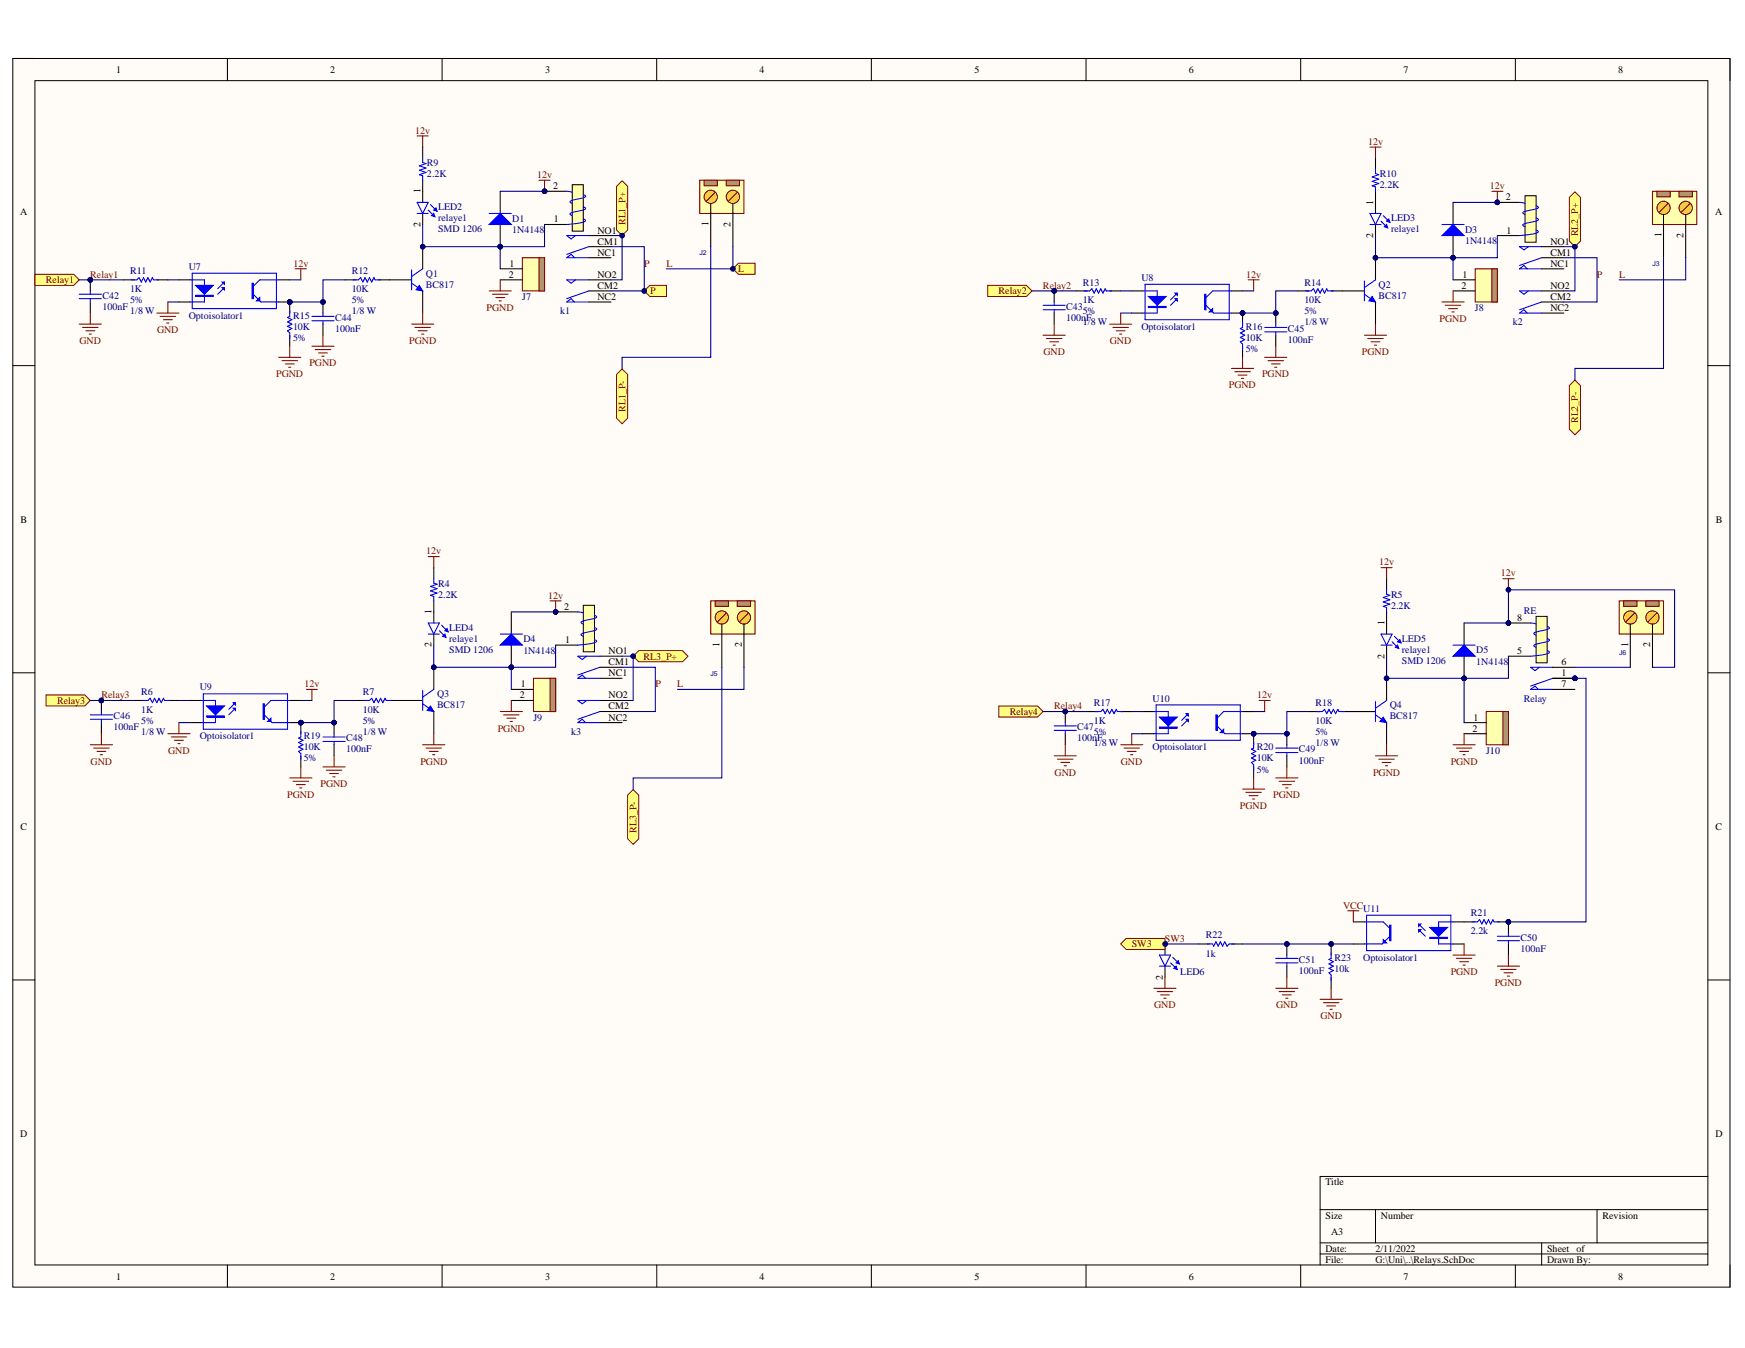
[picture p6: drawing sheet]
<svg xmlns="http://www.w3.org/2000/svg" width="279mm" height="216mm" viewBox="0 0 279 216" stroke-linecap="round" stroke-linejoin="round" font-family="sans-serif">
<defs><g id="words">
<g font-size="1.6">
<text x="18.6" y="11.7">1</text>
<text x="52.8" y="11.7">2</text>
<text x="87.3" y="11.7">3</text>
<text x="121.6" y="11.7">4</text>
<text x="156" y="11.7">5</text>
<text x="190.3" y="11.7">6</text>
<text x="224.7" y="11.7">7</text>
<text x="259.1" y="11.7">8</text>
<text x="3.2" y="34.5">A</text>
<text x="67.3" y="31" transform="rotate(-90 67.3 31)">1</text>
<text x="88.6" y="30.3">2</text>
<text x="88.7" y="35.6">1</text>
<text x="219.9" y="32.8" transform="rotate(-90 219.9 32.8)">1</text>
<text x="241.1" y="32.1">2</text>
<text x="274.6" y="34.5">A</text>
<text x="67.3" y="36.3" transform="rotate(-90 67.3 36.3)">2</text>
<text x="95.7" y="39.2">CM1</text>
<text x="95.7" y="41">NC1</text>
<text x="95.7" y="37.4">NO1</text>
<text x="113.4" y="36.2" transform="rotate(-90 113.4 36.2)">1</text>
<text x="117" y="36.3" transform="rotate(-90 117 36.3)">2</text>
<text x="219.9" y="38.1" transform="rotate(-90 219.9 38.1)">2</text>
<text x="241.2" y="37.4">1</text>
<text x="248.3" y="41">CM1</text>
<text x="248.3" y="39.2">NO1</text>
<text x="266" y="38" transform="rotate(-90 266 38)">1</text>
<text x="269.6" y="38.1" transform="rotate(-90 269.6 38.1)">2</text>
<text x="81.5" y="44.5">2</text>
<text x="81.6" y="42.7">1</text>
<text x="95.7" y="46.2">CM2</text>
<text x="95.7" y="44.5">NO2</text>
<text x="234" y="46.2">2</text>
<text x="234.2" y="44.5">1</text>
<text x="248.3" y="42.7">NC1</text>
<text x="248.3" y="46.2">NO2</text>
<text x="95.7" y="48">NC2</text>
<text x="248.3" y="48">CM2</text>
<text x="248.3" y="49.8">NC2</text>
<text x="3.3" y="83.7">B</text>
<text x="274.7" y="83.7">B</text>
<text x="69.1" y="98.4" transform="rotate(-90 69.1 98.4)">1</text>
<text x="90.3" y="97.7">2</text>
<text x="221.7" y="100.1" transform="rotate(-90 221.7 100.1)">1</text>
<text x="242.9" y="99.4">8</text>
<text x="69.1" y="103.7" transform="rotate(-90 69.1 103.7)">2</text>
<text x="90.5" y="103">1</text>
<text x="97.5" y="106.5">CM1</text>
<text x="97.5" y="104.8">NO1</text>
<text x="115.2" y="103.6" transform="rotate(-90 115.2 103.6)">1</text>
<text x="118.8" y="103.7" transform="rotate(-90 118.8 103.7)">2</text>
<text x="221.7" y="105.5" transform="rotate(-90 221.7 105.5)">2</text>
<text x="242.9" y="104.8">5</text>
<text x="250" y="106.5">6</text>
<text x="260.7" y="103.6" transform="rotate(-90 260.7 103.6)">1</text>
<text x="264.2" y="103.7" transform="rotate(-90 264.2 103.7)">2</text>
<text x="83.2" y="111.9">2</text>
<text x="83.4" y="110.1">1</text>
<text x="97.5" y="108.3">NC1</text>
<text x="97.5" y="113.6">CM2</text>
<text x="97.5" y="111.9">NO2</text>
<text x="250" y="110.1">7</text>
<text x="250" y="108.3">1</text>
<text x="97.5" y="115.4">NC2</text>
<text x="235.8" y="117.2">2</text>
<text x="235.9" y="115.4">1</text>
<text x="3.3" y="132.9">C</text>
<text x="274.7" y="132.9">C</text>
<text x="186.2" y="151.5" transform="rotate(-90 186.2 151.5)">1</text>
<text x="186.2" y="156.9" transform="rotate(-90 186.2 156.9)">2</text>
<text x="3.3" y="182.1">D</text>
<text x="274.7" y="182.1">D</text>
<text x="212.2" y="189.9">Title</text>
<text x="212.2" y="195.2">Size</text>
<text x="213.1" y="197.8">A3</text>
<text x="221.1" y="195.2">Number</text>
<text x="256.6" y="195.2">Revision</text>
<text x="212.2" y="200.5">Date:</text>
<text x="212.2" y="202.3">File:</text>
<text x="220.2" y="200.5">2/11/2022</text>
<text x="220.2" y="202.3">G:\Uni\..\Relays.SchDoc</text>
<text x="247.7" y="200.5">Sheet</text>
<text x="247.7" y="202.3">Drawn By:</text>
<text x="252.4" y="200.5">of</text>
<text x="18.6" y="204.9">1</text>
<text x="52.8" y="204.9">2</text>
<text x="87.3" y="204.9">3</text>
<text x="121.6" y="204.9">4</text>
<text x="156" y="204.9">5</text>
<text x="190.3" y="204.9">6</text>
<text x="224.7" y="204.9">7</text>
<text x="259.1" y="204.9">8</text>
</g>
<g font-size="1.6" fill="#800000">
<text x="66.5" y="21.4">12v</text>
<text x="219" y="23.2">12v</text>
<text x="86" y="28.5">12v</text>
<text x="238.5" y="30.3">12v</text>
<text x="100.2" y="36.1" transform="rotate(-90 100.2 36.1)">RL1_P+</text>
<text x="252.7" y="37.8" transform="rotate(-90 252.7 37.8)">RL2_P+</text>
<text x="7.4" y="45.3">Relay1</text>
<text x="14.5" y="44.5">Relay1</text>
<text x="47" y="42.7">12v</text>
<text x="103.2" y="42.7">P</text>
<text x="104.1" y="47.1">P</text>
<text x="106.7" y="42.7">L</text>
<text x="118.2" y="43.6">L</text>
<text x="159.9" y="47.1">Relay2</text>
<text x="167" y="46.2">Relay2</text>
<text x="199.5" y="44.5">12v</text>
<text x="255.7" y="44.5">P</text>
<text x="259.2" y="44.5">L</text>
<text x="25.2" y="53.3">GND</text>
<text x="77.9" y="49.8">PGND</text>
<text x="230.5" y="51.6">PGND</text>
<text x="12.7" y="55.1">GND</text>
<text x="49.5" y="58.7">PGND</text>
<text x="65.5" y="55.1">PGND</text>
<text x="167.1" y="56.9">GND</text>
<text x="177.7" y="55.1">GND</text>
<text x="218.1" y="56.9">PGND</text>
<text x="44.2" y="60.4">PGND</text>
<text x="100.2" y="66" transform="rotate(-90 100.2 66)">RL1_P-</text>
<text x="196.8" y="62.2">PGND</text>
<text x="202.1" y="60.4">PGND</text>
<text x="252.7" y="67.7" transform="rotate(-90 252.7 67.7)">RL2_P-</text>
<text x="68.2" y="88.8">12v</text>
<text x="87.8" y="95.9">12v</text>
<text x="220.8" y="90.6">12v</text>
<text x="240.3" y="92.3">12v</text>
<text x="103" y="105.6">RL3_P+</text>
<text x="9.1" y="112.7">Relay3</text>
<text x="16.2" y="111.9">Relay3</text>
<text x="48.7" y="110.1">12v</text>
<text x="104.9" y="110.1">P</text>
<text x="108.4" y="110.1">L</text>
<text x="168.8" y="113.6">Relay4</text>
<text x="201.3" y="111.9">12v</text>
<text x="79.7" y="117.2">PGND</text>
<text x="161.7" y="114.5">Relay4</text>
<text x="14.5" y="122.5">GND</text>
<text x="26.9" y="120.7">GND</text>
<text x="67.3" y="122.5">PGND</text>
<text x="168.9" y="124.3">GND</text>
<text x="179.5" y="122.5">GND</text>
<text x="219.8" y="124.3">PGND</text>
<text x="232.3" y="122.5">PGND</text>
<text x="46" y="127.8">PGND</text>
<text x="51.3" y="126">PGND</text>
<text x="198.5" y="129.6">PGND</text>
<text x="203.9" y="127.8">PGND</text>
<text x="101.9" y="133.4" transform="rotate(-90 101.9 133.4)">RL3_P-</text>
<text x="215.1" y="145.5">VCC</text>
<text x="181.2" y="151.7">SW3</text>
<text x="186.5" y="150.9">SW3</text>
<text x="184.8" y="161.5">GND</text>
<text x="204.3" y="161.5">GND</text>
<text x="232.3" y="156.2">PGND</text>
<text x="239.3" y="158">PGND</text>
<text x="211.4" y="163.3">GND</text>
</g>
<g font-size="1.6" fill="#000080">
<text x="68.4" y="28.4">2.2K</text>
<text x="68.4" y="26.6">R9</text>
<text x="220.9" y="28.4">R10</text>
<text x="70.1" y="35.4">relaye1</text>
<text x="70.1" y="33.6">LED2</text>
<text x="82" y="35.5">D1</text>
<text x="220.9" y="30.1">2.2K</text>
<text x="222.7" y="35.4">LED3</text>
<text x="70.1" y="37.2">SMD 1206</text>
<text x="82" y="37.4">1N4148</text>
<text x="222.7" y="37.2">relaye1</text>
<text x="234.6" y="37.3">D3</text>
<text x="234.6" y="39.1">1N4148</text>
<text x="16.4" y="47.8">C42</text>
<text x="20.8" y="46.8">1K</text>
<text x="20.8" y="44">R11</text>
<text x="30.2" y="43.2">U7</text>
<text x="56.3" y="46.8">10K</text>
<text x="56.3" y="44">R12</text>
<text x="68.2" y="44.3">Q1</text>
<text x="68.2" y="46.1">BC817</text>
<text x="173.4" y="45.7">R13</text>
<text x="182.8" y="45">U8</text>
<text x="208.9" y="45.7">R14</text>
<text x="220.7" y="46.1">Q2</text>
<text x="220.7" y="47.8">BC817</text>
<text x="16.4" y="49.6">100nF</text>
<text x="20.8" y="48.6">5%</text>
<text x="20.8" y="50.3">1/8 W</text>
<text x="30.2" y="51.1">Optoisolator1</text>
<text x="46.9" y="52.8">10K</text>
<text x="46.9" y="51.1">R15</text>
<text x="53.7" y="53.2">100nF</text>
<text x="53.7" y="51.4">C44</text>
<text x="56.3" y="48.6">5%</text>
<text x="56.3" y="50.3">1/8 W</text>
<text x="83.6" y="48">J7</text>
<text x="89.7" y="50.3">k1</text>
<text x="170.7" y="51.4">100nF</text>
<text x="170.7" y="49.6">C43</text>
<text x="173.4" y="48.6">1K</text>
<text x="173.4" y="50.3">5%</text>
<text x="173.4" y="52.1">1/8 W</text>
<text x="182.8" y="52.8">Optoisolator1</text>
<text x="199.5" y="52.8">R16</text>
<text x="206.2" y="53.2">C45</text>
<text x="208.9" y="48.6">10K</text>
<text x="208.9" y="50.3">5%</text>
<text x="208.9" y="52.1">1/8 W</text>
<text x="236.2" y="49.8">J8</text>
<text x="242.2" y="52.1">k2</text>
<text x="46.9" y="54.6">5%</text>
<text x="199.5" y="54.6">10K</text>
<text x="199.5" y="56.4">5%</text>
<text x="206.2" y="54.9">100nF</text>
<text x="70.1" y="95.7">2.2K</text>
<text x="70.1" y="93.9">R4</text>
<text x="222.7" y="95.7">R5</text>
<text x="71.9" y="101">LED4</text>
<text x="222.7" y="97.5">2.2K</text>
<text x="244" y="98.4">RE</text>
<text x="71.9" y="102.8">relaye1</text>
<text x="71.9" y="104.6">SMD 1206</text>
<text x="83.8" y="102.9">D4</text>
<text x="83.8" y="104.7">1N4148</text>
<text x="224.5" y="104.6">relaye1</text>
<text x="224.5" y="106.4">SMD 1206</text>
<text x="224.5" y="102.8">LED5</text>
<text x="236.4" y="104.6">D5</text>
<text x="236.4" y="106.5">1N4148</text>
<text x="22.6" y="111.3">R6</text>
<text x="32" y="110.6">U9</text>
<text x="58.1" y="111.3">R7</text>
<text x="70" y="111.7">Q3</text>
<text x="70" y="113.5">BC817</text>
<text x="175.2" y="113.1">R17</text>
<text x="184.5" y="112.4">U10</text>
<text x="210.6" y="113.1">R18</text>
<text x="222.5" y="113.5">Q4</text>
<text x="244" y="112.4">Relay</text>
<text x="18.2" y="117">100nF</text>
<text x="18.2" y="115.2">C46</text>
<text x="22.6" y="114.1">1K</text>
<text x="22.6" y="115.9">5%</text>
<text x="22.6" y="117.7">1/8 W</text>
<text x="32" y="118.4">Optoisolator1</text>
<text x="48.7" y="118.4">R19</text>
<text x="55.4" y="118.7">C48</text>
<text x="58.1" y="114.1">10K</text>
<text x="58.1" y="115.9">5%</text>
<text x="58.1" y="117.7">1/8 W</text>
<text x="85.4" y="115.4">J9</text>
<text x="91.4" y="117.7">k3</text>
<text x="172.5" y="118.7">100nF</text>
<text x="172.5" y="117">C47</text>
<text x="175.2" y="115.9">1K</text>
<text x="175.2" y="117.7">5%</text>
<text x="175.2" y="119.5">1/8 W</text>
<text x="210.6" y="115.9">10K</text>
<text x="210.6" y="117.7">5%</text>
<text x="210.6" y="119.5">1/8 W</text>
<text x="222.5" y="115.2">BC817</text>
<text x="48.7" y="120.2">10K</text>
<text x="48.7" y="122">5%</text>
<text x="55.4" y="120.5">100nF</text>
<text x="184.5" y="120.2">Optoisolator1</text>
<text x="201.2" y="122">10K</text>
<text x="201.2" y="123.7">5%</text>
<text x="201.2" y="120.2">R20</text>
<text x="208" y="122.3">100nF</text>
<text x="208" y="120.5">C49</text>
<text x="237.9" y="120.7">J10</text>
<text x="218.3" y="146.1">U11</text>
<text x="235.5" y="149.7">2.2k</text>
<text x="235.5" y="146.8">R21</text>
<text x="193.1" y="153.2">1k</text>
<text x="193.1" y="150.3">R22</text>
<text x="208" y="154.2">C51</text>
<text x="213.7" y="155.7">10k</text>
<text x="213.7" y="153.9">R23</text>
<text x="218.3" y="153.9">Optoisolator1</text>
<text x="243.4" y="152.5">100nF</text>
<text x="243.4" y="150.7">C50</text>
<text x="189" y="156.1">LED6</text>
<text x="208" y="156">100nF</text>
</g>
<g font-size="1.1" fill="#000080">
<text x="112" y="40.9">J2</text>
<text x="264.6" y="42.6">J3</text>
<text x="259.2" y="104.9">J6</text>
<text x="113.8" y="108.2">J5</text>
</g>
</g></defs>
<path d="M2.1 9.4h274.9v196.8h-274.9z" fill-rule="evenodd" fill="#fffcf8"/>
<path d="M2.1 9.4h274.9v196.8h-274.9z" fill="none" stroke="#000" stroke-width=".16"/>
<path d="M5.6 12.9h267.9v189.7h-267.9z" fill-rule="evenodd" fill="#fffcf8"/>
<g fill="none" stroke="#000" stroke-width=".16">
<path d="M2 9.4h3.6M5.6 12.9h267.9v189.7h-267.9zM36.4 9.4v3.5M70.8 9.4v3.5M105.2 9.4v3.5M139.5 9.4v3.5M173.9 9.4v3.5M208.3 9.4v3.5M242.6 9.4v3.5M273.5 9.4h3.5v3.5M2 58.6h3.6M273.5 58.6h3.5"/>
<path d="M2 107.8h3.6M273.5 107.8h3.5M2 157h3.6M273.5 157h3.5M211.4 193.7h62.1M211.4 199.1h62.1M220.2 193.7v5.4M246.8 199.1v3.5M255.7 193.7v5.4M273.5 188.4h-62.1v14.2M36.4 202.6v3.6M70.8 202.6v3.6"/>
<path d="M105.2 202.6v3.6M139.5 202.6v3.6M173.9 202.6v3.6M208.3 202.6v3.6M211.4 200.8h62.1M242.6 202.6v3.6M277 202.6v3.6"/>
</g>
<circle cx="220.2" cy="41.3" r=".35" fill="#000080"/>
<circle cx="220.2" cy="41.3" r=".35" fill="none" stroke="#000080" stroke-width=".16"/>
<path d="M220.2 41.3v3.5" fill="none" stroke="#000" stroke-width=".17"/>
<circle cx="220.2" cy="41.3" r=".35" fill="#000080"/>
<circle cx="220.2" cy="41.3" r=".35" fill="none" stroke="#000080" stroke-width=".16"/>
<path d="M214.9 46.6h3.6M220.2 48.4v3.5" fill="none" stroke="#000" stroke-width=".17"/>
<path d="M218.5 47.1l1.7 1.3M218.5 45v3.2M220.2 44.8l-1.7 1.3" fill="none" stroke="#00f" stroke-width=".17"/>
<path d="M219.7 47.5l.5 .9-1-.2z" fill="#00f"/>
<path d="M219.7 47.5l.5 .9-1-.2z" fill="none" stroke="#00f" stroke-width=".16"/>
<path d="M207.8 46.6h1.8M213.1 46.6h1.8" fill="none" stroke="#000" stroke-width=".17"/>
<path d="M209.1 46.6h.8l.4-.4 .4 .8 .3-.8 .4 .8 .3-.8 .4 .8 .3-.8 .2 .4h.9" fill="none" stroke="#00f" stroke-width=".17"/>
<circle cx="198.9" cy="50.1" r=".36" fill="#000080"/>
<circle cx="198.9" cy="50.1" r=".36" fill="none" stroke="#000080" stroke-width=".16"/>
<path d="M199 50.1v1.8M199 55.5v1.7" fill="none" stroke="#000" stroke-width=".17"/>
<circle cx="198.9" cy="50.1" r=".36" fill="#000080"/>
<circle cx="198.9" cy="50.1" r=".36" fill="none" stroke="#000080" stroke-width=".16"/>
<path d="M219.3 36h1.8M219.3 34.2h1.8l-.9 1.8zM221.1 35.4l1.1 1.1M173.6 46.6h.9l.3-.4 .4 .8 .3-.8 .4 .8 .3-.8 .4 .8 .4-.8 .1 .4h.9M199 51.6v.8l-.4 .2 .7 .4-.7 .3 .7 .4-.7 .3 .7 .4-.7 .3 .4 .4v.9" fill="none" stroke="#00f" stroke-width=".17"/>
<path d="M220.2 32.4v1.8M220.2 36v1.7M172.3 46.6h1.8M177.7 46.6h1.7" fill="none" stroke="#000" stroke-width=".17"/>
<path d="M177.7 51.9h3.5M178.2 52.4h2.5M178.7 53h1.4M179.3 53.5h.3M179.4 50.1v1.8" fill="none" stroke="#800000" stroke-width=".17"/>
<path d="M221.7 36.3l.3-.3 .2 .5z" fill="#00f"/>
<path d="M221.5 34.5l1 1.1M221.7 36.3l.3-.3 .2 .5z" fill="none" stroke="#00f" stroke-width=".17"/>
<path d="M222.4 35.1l.1 .5-.5-.2z" fill="#00f"/>
<path d="M222.4 35.1l.1 .5-.5-.2z" fill="none" stroke="#00f" stroke-width=".17"/>
<circle cx="67.7" cy="39.5" r=".35" fill="#000080"/>
<circle cx="67.7" cy="39.5" r=".35" fill="none" stroke="#000080" stroke-width=".16"/>
<path d="M67.7 39.5v3.5" fill="none" stroke="#000" stroke-width=".17"/>
<circle cx="67.7" cy="39.5" r=".35" fill="#000080"/>
<circle cx="67.7" cy="39.5" r=".35" fill="none" stroke="#000080" stroke-width=".16"/>
<path d="M62.4 44.8h3.5M67.7 46.6v3.5" fill="none" stroke="#000" stroke-width=".17"/>
<path d="M65.9 45.4l1.8 1.2M65.9 43.2v3.2M67.7 43l-1.8 1.3" fill="none" stroke="#00f" stroke-width=".17"/>
<path d="M67.1 45.7l.6 .9-1.1-.2z" fill="#00f"/>
<path d="M67.1 45.7l.6 .9-1.1-.2z" fill="none" stroke="#00f" stroke-width=".16"/>
<path d="M55.3 44.8h1.7M60.6 44.8h1.8" fill="none" stroke="#000" stroke-width=".17"/>
<path d="M56.5 44.8h.9l.3-.3 .4 .7 .4-.7 .3 .7 .4-.7 .3 .7 .4-.7 .1 .3h.9" fill="none" stroke="#00f" stroke-width=".17"/>
<circle cx="46.4" cy="48.4" r=".35" fill="#000080"/>
<circle cx="46.4" cy="48.4" r=".35" fill="none" stroke="#000080" stroke-width=".16"/>
<path d="M46.4 48.4v1.7M46.4 53.7v1.8" fill="none" stroke="#000" stroke-width=".17"/>
<circle cx="46.4" cy="48.4" r=".35" fill="#000080"/>
<circle cx="46.4" cy="48.4" r=".35" fill="none" stroke="#000080" stroke-width=".16"/>
<path d="M66.8 34.2h1.8M66.8 32.4h1.8l-.9 1.8zM68.6 33.7l1 1M21 44.8h.9l.4-.3 .3 .7 .4-.7 .3 .7 .4-.7 .3 .7 .4-.7 .2 .3h.9M46.4 49.8v.9l-.4 .1 .7 .4-.7 .4 .7 .3-.7 .4 .7 .3-.7 .4 .4 .3v.9" fill="none" stroke="#00f" stroke-width=".17"/>
<path d="M67.7 30.6v1.8M67.7 34.2v1.8M19.8 44.8h1.8M25.1 44.8h1.8" fill="none" stroke="#000" stroke-width=".17"/>
<path d="M25.1 50.1h3.6M25.6 50.7h2.5M26.2 51.2h1.4M26.7 51.7h.4M26.9 48.4v1.7" fill="none" stroke="#800000" stroke-width=".17"/>
<path d="M69.1 34.5l.3-.3 .2 .5z" fill="#00f"/>
<path d="M68.9 32.8l1.1 1M69.1 34.5l.3-.3 .2 .5z" fill="none" stroke="#00f" stroke-width=".17"/>
<path d="M69.4 33.7l.4-.4 .2 .5z" fill="#00f"/>
<path d="M69.4 33.7l.4-.4 .2 .5z" fill="none" stroke="#00f" stroke-width=".17"/>
<circle cx="14.5" cy="44.8" r=".35" fill="#000080"/>
<circle cx="14.5" cy="44.8" r=".35" fill="none" stroke="#000080" stroke-width=".16"/>
<circle cx="46.4" cy="48.4" r=".35" fill="#000080"/>
<circle cx="46.4" cy="48.4" r=".35" fill="none" stroke="#000080" stroke-width=".16"/>
<path d="M28.7 44.8h1.7M28.7 48.4h1.7M44.6 44.8h1.8M44.6 48.4h1.8" fill="none" stroke="#000" stroke-width=".17"/>
<circle cx="46.4" cy="48.4" r=".35" fill="#000080"/>
<circle cx="46.4" cy="48.4" r=".35" fill="none" stroke="#000080" stroke-width=".16"/>
<path d="M30.4 44.8h2.3v3.6h-2.3M30.8 43.8h13.5v5.6h-13.5zM35.9 46.1l-1 1M35.9 45.2l-1 1M40.5 47.1l1.3 1.3h2.8M44.6 44.8h-3l-1.1 1.1" fill="none" stroke="#00f" stroke-width=".17"/>
<path d="M31.3 45.7h2.9l-1.5 1.4z" fill="#00f"/>
<path d="M31.3 45.7h2.9l-1.5 1.4zM31.3 47.3h2.9v.2h-2.9z" fill="none" stroke="#00f" stroke-width=".17"/>
<path d="M31.3 47.4h2.9" fill="none" stroke="#00f" stroke-width=".18"/>
<path d="M35.6 45.2h.3v.3z" fill="#00f"/>
<path d="M35.6 45.2h.3v.3z" fill="none" stroke="#00f" stroke-width=".17"/>
<path d="M35.6 46.1h.3v.3z" fill="#00f"/>
<path d="M35.6 46.1h.3v.3zM40.4 45.4h.1v2.4h-.1z" fill="none" stroke="#00f" stroke-width=".17"/>
<path d="M40.4 45.4v2.4" fill="none" stroke="#00f" stroke-width=".18"/>
<path d="M41.1 48.2l.5-.5v.5z" fill="#00f"/>
<path d="M41.1 48.2l.5-.5v.5z" fill="none" stroke="#00f" stroke-width=".17"/>
<circle cx="198.9" cy="50.1" r=".36" fill="#000080"/>
<circle cx="198.9" cy="50.1" r=".36" fill="none" stroke="#000080" stroke-width=".16"/>
<path d="M181.2 46.6h1.8M181.2 50.1h1.8M197.2 46.6h1.8M197.2 50.1h1.8" fill="none" stroke="#000" stroke-width=".17"/>
<circle cx="198.9" cy="50.1" r=".36" fill="#000080"/>
<circle cx="198.9" cy="50.1" r=".36" fill="none" stroke="#000080" stroke-width=".16"/>
<path d="M183 46.6h2.3v3.5h-2.3M183.3 45.5h13.5v5.7h-13.5zM188.5 47.8l-1.1 1.1M188.5 47l-1.1 1M193.1 48.9l1.2 1.2h2.9M197.2 46.6h-3l-1.1 1.1" fill="none" stroke="#00f" stroke-width=".17"/>
<path d="M183.9 47.5h2.8l-1.4 1.4z" fill="#00f"/>
<path d="M183.9 47.5h2.8l-1.4 1.4zM183.9 49.1h2.8v.2h-2.8z" fill="none" stroke="#00f" stroke-width=".17"/>
<path d="M183.9 49.2h2.8" fill="none" stroke="#00f" stroke-width=".18"/>
<path d="M188.1 47h.4v.3z" fill="#00f"/>
<path d="M188.1 47h.4v.3z" fill="none" stroke="#00f" stroke-width=".17"/>
<path d="M188.1 47.8h.4v.4z" fill="#00f"/>
<path d="M188.1 47.8h.4v.4zM192.9 47.1h.2v2.5h-.2z" fill="none" stroke="#00f" stroke-width=".17"/>
<path d="M193 47.1v2.5" fill="none" stroke="#00f" stroke-width=".18"/>
<path d="M193.6 50l.6-.6v.6z" fill="#00f"/>
<path d="M193.6 50l.6-.6v.6z" fill="none" stroke="#00f" stroke-width=".17"/>
<g fill="none" stroke="#800000" stroke-width=".17">
<path d="M66.8 21.8h1.8M67.7 21.8v1.7M219.3 23.6h1.8M220.2 23.6v1.7M44.6 57.2h3.6M45.1 57.8h2.5M45.7 58.3h1.4M46.2 58.8h.4M46.4 55.5v1.7M47.3 43h1.8M48.2 43v1.8M65.9 51.9h3.5"/>
<path d="M66.4 52.4h2.5M67 53h1.4M67.5 53.5h.4M67.7 50.1v1.8M197.2 59h3.5M197.7 59.5h2.5M199 57.2v1.8M199.8 44.8h1.8M200.7 44.8v1.8M218.5 53.7h3.5M219 54.2h2.5M219.5 54.7h1.4"/>
<path d="M220.1 55.3h.3M220.2 51.9v1.8M198.2 60.1h1.5M198.8 60.6h.3"/>
</g>
<circle cx="14.5" cy="44.8" r=".35" fill="#000080"/>
<circle cx="14.5" cy="44.8" r=".35" fill="none" stroke="#000080" stroke-width=".16"/>
<path d="M14.5 44.8v1.8M14.5 48.4v1.7" fill="none" stroke="#000" stroke-width=".17"/>
<circle cx="14.5" cy="44.8" r=".35" fill="#000080"/>
<circle cx="14.5" cy="44.8" r=".35" fill="none" stroke="#000080" stroke-width=".16"/>
<path d="M12.7 47.8h3.5M12.7 47.1h3.5M14.5 46.6v.5M14.5 47.8v.6" fill="none" stroke="#00f" stroke-width=".17"/>
<path d="M12.7 51.9h3.5M13.2 52.4h2.5M13.8 53h1.4M14.3 53.5h.3M14.5 50.1v1.8" fill="none" stroke="#800000" stroke-width=".17"/>
<circle cx="51.7" cy="48.4" r=".35" fill="#000080"/>
<circle cx="51.7" cy="48.4" r=".35" fill="none" stroke="#000080" stroke-width=".16"/>
<path d="M51.7 48.4v1.7M51.7 51.9v1.8" fill="none" stroke="#000" stroke-width=".17"/>
<circle cx="51.7" cy="48.4" r=".35" fill="#000080"/>
<circle cx="51.7" cy="48.4" r=".35" fill="none" stroke="#000080" stroke-width=".16"/>
<path d="M49.9 51.4h3.6M49.9 50.7h3.6M51.7 50.1v.6M51.7 51.4v.5" fill="none" stroke="#00f" stroke-width=".17"/>
<circle cx="204.3" cy="50.1" r=".36" fill="#000080"/>
<circle cx="204.3" cy="50.1" r=".36" fill="none" stroke="#000080" stroke-width=".16"/>
<path d="M204.3 50.1v1.8M204.3 53.7v1.8" fill="none" stroke="#000" stroke-width=".17"/>
<circle cx="204.3" cy="50.1" r=".36" fill="#000080"/>
<circle cx="204.3" cy="50.1" r=".36" fill="none" stroke="#000080" stroke-width=".16"/>
<path d="M202.5 53.2h3.5M202.5 52.4h3.5M204.3 51.9v.5M204.3 53.2v.5" fill="none" stroke="#00f" stroke-width=".17"/>
<circle cx="168.8" cy="46.6" r=".35" fill="#000080"/>
<circle cx="168.8" cy="46.6" r=".35" fill="none" stroke="#000080" stroke-width=".16"/>
<path d="M168.8 46.6v1.8M168.8 50.1v1.8" fill="none" stroke="#000" stroke-width=".17"/>
<circle cx="168.8" cy="46.6" r=".35" fill="#000080"/>
<circle cx="168.8" cy="46.6" r=".35" fill="none" stroke="#000080" stroke-width=".16"/>
<path d="M167 49.6h3.6M167 48.9h3.6M168.8 48.4v.5M168.8 49.6v.5" fill="none" stroke="#00f" stroke-width=".17"/>
<g fill="none" stroke="#800000" stroke-width=".17">
<path d="M49.9 55.5h3.6M50.5 56h2.5M51 56.5h1.4M51.5 57.1h.4M51.7 53.7v1.8M167 53.7h3.6M167.5 54.2h2.5M168.1 54.7h1.4M168.6 55.3h.4M168.8 51.9v1.8M202.5 57.2h3.5M203 57.8h2.5"/>
<path d="M203.6 58.3h1.4M204.1 58.8h.3M204.3 55.5v1.7"/>
</g>
<path d="M103.2 46.6l.8-.9h2.7v1.8h-2.7z" fill-rule="evenodd" fill="#ffff80"/>
<path d="M103.2 46.6l.8-.9h2.7v1.8h-2.7z" fill="none" stroke="#800000" stroke-width=".16"/>
<circle cx="103.2" cy="46.6" r=".35" fill="#000080"/>
<circle cx="103.2" cy="46.6" r=".35" fill="none" stroke="#000080" stroke-width=".16"/>
<path d="M158.1 45.7h6.3l.8 .9-.8 .9h-6.3z" fill-rule="evenodd" fill="#ffff80"/>
<path d="M158.1 45.7h6.3l.8 .9-.8 .9h-6.3z" fill="none" stroke="#800000" stroke-width=".16"/>
<path d="M5.6 43.9h6.2l.9 .9-.9 .9h-6.2z" fill-rule="evenodd" fill="#ffff80"/>
<path d="M5.6 43.9h6.2l.9 .9-.9 .9h-6.2z" fill="none" stroke="#800000" stroke-width=".16"/>
<path d="M117.3 43l.9-.8h2.7v1.7h-2.7z" fill-rule="evenodd" fill="#ffff80"/>
<path d="M117.3 43l.9-.8h2.7v1.7h-2.7z" fill="none" stroke="#800000" stroke-width=".16"/>
<circle cx="117.3" cy="43" r=".35" fill="#000080"/>
<circle cx="117.3" cy="43" r=".35" fill="none" stroke="#000080" stroke-width=".16"/>
<path d="M67.7 23.5v1.8M67.7 28.9v1.7M220.2 25.3v1.8M220.2 30.6v1.8" fill="none" stroke="#000" stroke-width=".17"/>
<path d="M67.7 25.3v.7l.5 .2-1.1 .4 1.1 .3-1.1 .4 1.1 .3-1.1 .4 .6 .2v.7M220.2 27.1v.7l.6 .2-1.1 .3 1.1 .4-1.1 .3 1.1 .4-1.1 .4 .5 .1v.7" fill="none" stroke="#00f" stroke-width=".17"/>
<path d="M112 28.9h7.1v5.3h-7.1z" fill-rule="evenodd" fill="#ffffb0"/>
<path d="M112 28.9h7.1v5.3h-7.1z" fill="none" stroke="#800000" stroke-width=".17"/>
<path d="M113.8 34.2v5.3M117.3 34.2v5.3" fill="none" stroke="#000" stroke-width=".17"/>
<circle cx="117.3" cy="31.5" r="1.06" fill="#fc0"/>
<g fill="none" stroke="#800000" stroke-width=".17">
<path d="M118.1 30.8l-1.5 1.4"/>
<circle cx="117.3" cy="31.5" r="1.06"/>
</g>
<path d="M117.3 32.6v1.6" fill="none" stroke="#000" stroke-width=".17"/>
<circle cx="113.8" cy="31.5" r="1.06" fill="#fc0"/>
<g fill="none" stroke="#800000" stroke-width=".17">
<path d="M114.5 30.8l-1.4 1.4"/>
<circle cx="113.8" cy="31.5" r="1.06"/>
</g>
<path d="M113.8 32.6v1.6" fill="none" stroke="#000" stroke-width=".17"/>
<path d="M116.3 28.9h2.1v.9h-2.1z" fill-rule="evenodd" fill="#a5a069"/>
<path d="M116.3 28.9h2.1v.9h-2.1z" fill="none" stroke="#800000" stroke-width=".17"/>
<path d="M112.7 28.9h2.2v.9h-2.2z" fill-rule="evenodd" fill="#a5a069"/>
<path d="M112.7 28.9h2.2v.9h-2.2z" fill="none" stroke="#800000" stroke-width=".17"/>
<path d="M264.6 30.6h7.1v5.4h-7.1z" fill-rule="evenodd" fill="#ffffb0"/>
<path d="M264.6 30.6h7.1v5.4h-7.1z" fill="none" stroke="#800000" stroke-width=".17"/>
<path d="M266.4 36v5.3M269.9 36v5.3" fill="none" stroke="#000" stroke-width=".17"/>
<circle cx="269.9" cy="33.3" r="1.06" fill="#fc0"/>
<g fill="none" stroke="#800000" stroke-width=".17">
<path d="M270.6 32.6l-1.4 1.4"/>
<circle cx="269.9" cy="33.3" r="1.06"/>
</g>
<path d="M269.9 34.4v1.6" fill="none" stroke="#000" stroke-width=".17"/>
<circle cx="266.4" cy="33.3" r="1.06" fill="#fc0"/>
<g fill="none" stroke="#800000" stroke-width=".17">
<path d="M267.1 32.6l-1.5 1.4"/>
<circle cx="266.4" cy="33.3" r="1.06"/>
</g>
<path d="M266.4 34.4v1.6" fill="none" stroke="#000" stroke-width=".17"/>
<path d="M268.8 30.6h2.2v.9h-2.2z" fill-rule="evenodd" fill="#a5a069"/>
<path d="M268.8 30.6h2.2v.9h-2.2z" fill="none" stroke="#800000" stroke-width=".17"/>
<path d="M265.3 30.6h2.1v.9h-2.1z" fill-rule="evenodd" fill="#a5a069"/>
<path d="M265.3 30.6h2.1v.9h-2.1z" fill="none" stroke="#800000" stroke-width=".17"/>
<path d="M98.7 29.8l.9-.8 .9 .8v7l-.9 .9-.9-.9z" fill-rule="evenodd" fill="#ffff80"/>
<path d="M98.7 29.8l.9-.8 .9 .8v7l-.9 .9-.9-.9z" fill="none" stroke="#800000" stroke-width=".16"/>
<circle cx="99.6" cy="37.7" r=".35" fill="#000080"/>
<circle cx="99.6" cy="37.7" r=".35" fill="none" stroke="#000080" stroke-width=".16"/>
<path d="M98.7 60l.9-.9 .9 .9v7l-.9 .9-.9-.9z" fill-rule="evenodd" fill="#ffff80"/>
<path d="M98.7 60l.9-.9 .9 .9v7l-.9 .9-.9-.9z" fill="none" stroke="#800000" stroke-width=".16"/>
<path d="M251.3 31.6l.9-.9 .9 .9v7l-.9 .9-.9-.9z" fill-rule="evenodd" fill="#ffff80"/>
<path d="M251.3 31.6l.9-.9 .9 .9v7l-.9 .9-.9-.9z" fill="none" stroke="#800000" stroke-width=".16"/>
<circle cx="252.2" cy="39.5" r=".36" fill="#000080"/>
<circle cx="252.2" cy="39.5" r=".36" fill="none" stroke="#000080" stroke-width=".16"/>
<path d="M251.3 61.8l.9-.9 .9 .9v7l-.9 .8-.9-.8z" fill-rule="evenodd" fill="#ffff80"/>
<path d="M251.3 61.8l.9-.9 .9 .9v7l-.9 .8-.9-.8z" fill="none" stroke="#800000" stroke-width=".16"/>
<path d="M12.7 44.8h7.1" fill="none" stroke="#000080" stroke-width=".17"/>
<circle cx="14.5" cy="44.8" r=".35" fill="#000080"/>
<circle cx="14.5" cy="44.8" r=".35" fill="none" stroke="#000080" stroke-width=".16"/>
<path d="M26.9 48.4h1.8M26.9 44.8h1.8M55.3 44.8h-3.6v3.6h-5.3" fill="none" stroke="#000080" stroke-width=".17"/>
<circle cx="46.4" cy="48.4" r=".35" fill="#000080"/>
<circle cx="46.4" cy="48.4" r=".35" fill="none" stroke="#000080" stroke-width=".16"/>
<circle cx="51.7" cy="48.4" r=".35" fill="#000080"/>
<circle cx="51.7" cy="48.4" r=".35" fill="none" stroke="#000080" stroke-width=".16"/>
<path d="M46.4 44.8h1.8M165.2 46.6h7.1" fill="none" stroke="#000080" stroke-width=".17"/>
<circle cx="168.8" cy="46.6" r=".35" fill="#000080"/>
<circle cx="168.8" cy="46.6" r=".35" fill="none" stroke="#000080" stroke-width=".16"/>
<path d="M179.4 50.1h1.8M179.4 46.6h1.8M207.8 46.6h-3.5v3.5h-5.3" fill="none" stroke="#000080" stroke-width=".17"/>
<circle cx="198.9" cy="50.1" r=".36" fill="#000080"/>
<circle cx="198.9" cy="50.1" r=".36" fill="none" stroke="#000080" stroke-width=".16"/>
<circle cx="204.3" cy="50.1" r=".36" fill="#000080"/>
<circle cx="204.3" cy="50.1" r=".36" fill="none" stroke="#000080" stroke-width=".16"/>
<path d="M199 46.6h1.7" fill="none" stroke="#000080" stroke-width=".17"/>
<circle cx="222" cy="108.6" r=".35" fill="#000080"/>
<circle cx="222" cy="108.6" r=".35" fill="none" stroke="#000080" stroke-width=".16"/>
<path d="M222 108.6v3.6" fill="none" stroke="#000" stroke-width=".17"/>
<circle cx="222" cy="108.6" r=".35" fill="#000080"/>
<circle cx="222" cy="108.6" r=".35" fill="none" stroke="#000080" stroke-width=".16"/>
<path d="M216.7 114h3.5M222 115.7v3.6" fill="none" stroke="#000" stroke-width=".17"/>
<path d="M220.2 114.5l1.8 1.2M220.2 112.4v3.2M222 112.2l-1.8 1.2" fill="none" stroke="#00f" stroke-width=".17"/>
<path d="M221.5 114.9l.5 .8-1.1-.1z" fill="#00f"/>
<path d="M221.5 114.9l.5 .8-1.1-.1z" fill="none" stroke="#00f" stroke-width=".16"/>
<path d="M209.6 114h1.8M214.9 114h1.8" fill="none" stroke="#000" stroke-width=".17"/>
<path d="M210.8 114h.9l.4-.4 .3 .7 .4-.7 .3 .7 .4-.7 .4 .7 .3-.7 .2 .4h.9" fill="none" stroke="#00f" stroke-width=".17"/>
<circle cx="200.7" cy="117.5" r=".35" fill="#000080"/>
<circle cx="200.7" cy="117.5" r=".35" fill="none" stroke="#000080" stroke-width=".16"/>
<path d="M200.7 117.5v1.8M200.7 122.8v1.8" fill="none" stroke="#000" stroke-width=".17"/>
<circle cx="200.7" cy="117.5" r=".35" fill="#000080"/>
<circle cx="200.7" cy="117.5" r=".35" fill="none" stroke="#000080" stroke-width=".16"/>
<path d="M175.4 114h.8l.4-.4 .4 .7 .3-.7 .4 .7 .3-.7 .4 .7 .3-.7 .2 .4h.9M200.7 118.9v.9l-.3 .2 .7 .3-.7 .4 .7 .4-.7 .3 .7 .4-.7 .3 .3 .4v.9M221.1 103.3h1.8M221.1 101.6h1.8l-.9 1.7zM222.9 102.8l1.1 1.1" fill="none" stroke="#00f" stroke-width=".17"/>
<path d="M222 99.8v1.8M174.1 114h1.8M179.4 114h1.8M222 103.3v1.8" fill="none" stroke="#000" stroke-width=".17"/>
<path d="M179.4 119.3h3.6M180 119.8h2.5M181.2 117.5v1.8M180.5 120.3h1.4M181 120.9h.4" fill="none" stroke="#800000" stroke-width=".17"/>
<path d="M223.4 103.7l.4-.4 .2 .6z" fill="#00f"/>
<path d="M223.2 101.9l1.1 1.1M223.4 103.7l.4-.4 .2 .6z" fill="none" stroke="#00f" stroke-width=".17"/>
<path d="M223.8 102.8l.3-.4 .2 .6z" fill="#00f"/>
<path d="M223.8 102.8l.3-.4 .2 .6z" fill="none" stroke="#00f" stroke-width=".17"/>
<circle cx="81.9" cy="106.9" r=".36" fill="#000080"/>
<circle cx="81.9" cy="106.9" r=".36" fill="none" stroke="#000080" stroke-width=".16"/>
<path d="M81.9 103.3v3.6" fill="none" stroke="#000" stroke-width=".17"/>
<circle cx="81.9" cy="106.9" r=".36" fill="#000080"/>
<circle cx="81.9" cy="106.9" r=".36" fill="none" stroke="#000080" stroke-width=".16"/>
<path d="M81.9 98v3.6" fill="none" stroke="#000" stroke-width=".17"/>
<path d="M80.1 103.3l1.8-1.7 1.7 1.7z" fill="#00f"/>
<path d="M80.1 103.3l1.8-1.7 1.7 1.7zM80.1 101.6h3.5" fill="none" stroke="#00f" stroke-width=".17"/>
<circle cx="69.5" cy="106.9" r=".35" fill="#000080"/>
<circle cx="69.5" cy="106.9" r=".35" fill="none" stroke="#000080" stroke-width=".16"/>
<path d="M69.5 106.9v3.5" fill="none" stroke="#000" stroke-width=".17"/>
<circle cx="69.5" cy="106.9" r=".35" fill="#000080"/>
<circle cx="69.5" cy="106.9" r=".35" fill="none" stroke="#000080" stroke-width=".16"/>
<path d="M64.1 112.2h3.6M69.5 114v3.5" fill="none" stroke="#000" stroke-width=".17"/>
<path d="M67.7 112.7l1.8 1.3M67.7 110.6v3.2M69.5 110.4l-1.8 1.3" fill="none" stroke="#00f" stroke-width=".17"/>
<path d="M68.9 113.1l.6 .9-1.1-.2z" fill="#00f"/>
<path d="M68.9 113.1l.6 .9-1.1-.2z" fill="none" stroke="#00f" stroke-width=".16"/>
<path d="M57 112.2h1.8M62.4 112.2h1.7" fill="none" stroke="#000" stroke-width=".17"/>
<path d="M58.3 112.2h.9l.3-.4 .4 .7 .3-.7 .4 .7 .3-.7 .4 .7 .3-.7 .2 .4h.9" fill="none" stroke="#00f" stroke-width=".17"/>
<circle cx="48.2" cy="115.7" r=".35" fill="#000080"/>
<circle cx="48.2" cy="115.7" r=".35" fill="none" stroke="#000080" stroke-width=".16"/>
<path d="M48.2 115.7v1.8M48.2 121.1v1.7" fill="none" stroke="#000" stroke-width=".17"/>
<circle cx="48.2" cy="115.7" r=".35" fill="#000080"/>
<circle cx="48.2" cy="115.7" r=".35" fill="none" stroke="#000080" stroke-width=".16"/>
<path d="M68.6 99.8h1.7l-.8 1.8zM22.8 112.2h.9l.3-.4 .4 .7 .3-.7 .4 .7 .4-.7 .3 .7 .4-.7 .1 .4h.9M48.2 117.2v.8l-.4 .2 .7 .4-.7 .3 .7 .4-.7 .3 .7 .4-.7 .3 .4 .4v.9M68.6 101.6h1.7M70.3 101l1.1 1.1" fill="none" stroke="#00f" stroke-width=".17"/>
<path d="M69.5 98v1.8M21.6 112.2h1.7M26.9 112.2h1.8M69.5 101.6v1.7" fill="none" stroke="#000" stroke-width=".17"/>
<path d="M26.9 117.5h3.5M27.4 118h2.5M27.9 118.6h1.5M28.5 119.1h.3M28.7 115.7v1.8" fill="none" stroke="#800000" stroke-width=".17"/>
<path d="M70.9 101.9l.3-.3 .2 .5z" fill="#00f"/>
<path d="M70.7 100.1l1.1 1.1M70.9 101.9l.3-.3 .2 .5z" fill="none" stroke="#00f" stroke-width=".17"/>
<path d="M71.2 101l.4-.3 .2 .5z" fill="#00f"/>
<path d="M71.2 101l.4-.3 .2 .5z" fill="none" stroke="#00f" stroke-width=".17"/>
<circle cx="16.2" cy="112.2" r=".36" fill="#000080"/>
<circle cx="16.2" cy="112.2" r=".36" fill="none" stroke="#000080" stroke-width=".16"/>
<circle cx="48.2" cy="115.7" r=".35" fill="#000080"/>
<circle cx="48.2" cy="115.7" r=".35" fill="none" stroke="#000080" stroke-width=".16"/>
<path d="M30.4 112.2h1.8M30.4 115.7h1.8M46.4 112.2h1.8M46.4 115.7h1.8" fill="none" stroke="#000" stroke-width=".17"/>
<circle cx="48.2" cy="115.7" r=".35" fill="#000080"/>
<circle cx="48.2" cy="115.7" r=".35" fill="none" stroke="#000080" stroke-width=".16"/>
<path d="M32.2 112.2h2.3v3.5h-2.3M32.6 111.1h13.4v5.7h-13.4zM37.7 113.4l-1.1 1.1M37.7 112.5l-1.1 1.1M42.3 114.5l1.3 1.2h2.8M46.4 112.2h-3l-1.1 1.1" fill="none" stroke="#00f" stroke-width=".17"/>
<path d="M33.1 113.1h2.8l-1.4 1.4z" fill="#00f"/>
<path d="M33.1 113.1h2.8l-1.4 1.4zM33.1 114.7h2.8v.1h-2.8zM33.1 114.8h2.8" fill="none" stroke="#00f" stroke-width=".17"/>
<path d="M37.3 112.5h.4v.4z" fill="#00f"/>
<path d="M37.3 112.5h.4v.4z" fill="none" stroke="#00f" stroke-width=".17"/>
<path d="M37.3 113.4h.4v.4z" fill="#00f"/>
<path d="M37.3 113.4h.4v.4zM42.1 112.7h.2v2.5h-.2zM42.2 112.7v2.5" fill="none" stroke="#00f" stroke-width=".17"/>
<path d="M42.8 115.6l.6-.6v.6z" fill="#00f"/>
<path d="M42.8 115.6l.6-.6v.6z" fill="none" stroke="#00f" stroke-width=".17"/>
<circle cx="200.7" cy="117.5" r=".35" fill="#000080"/>
<circle cx="200.7" cy="117.5" r=".35" fill="none" stroke="#000080" stroke-width=".16"/>
<path d="M183 114h1.8M183 117.5h1.8M199 114h1.7M199 117.5h1.7" fill="none" stroke="#000" stroke-width=".17"/>
<circle cx="200.7" cy="117.5" r=".35" fill="#000080"/>
<circle cx="200.7" cy="117.5" r=".35" fill="none" stroke="#000080" stroke-width=".16"/>
<path d="M184.8 114h2.3v3.5h-2.3M185.1 112.9h13.5v5.7h-13.5zM190.3 115.2l-1.1 1.1M190.3 114.3l-1.1 1.1M194.9 116.3l1.2 1.2h2.9M199 114h-3.1l-1 1" fill="none" stroke="#00f" stroke-width=".17"/>
<path d="M185.6 114.9h2.9l-1.4 1.4z" fill="#00f"/>
<path d="M185.6 114.9h2.9l-1.4 1.4zM185.6 116.4h2.9v.2h-2.9z" fill="none" stroke="#00f" stroke-width=".17"/>
<path d="M185.6 116.5h2.9" fill="none" stroke="#00f" stroke-width=".18"/>
<path d="M189.9 114.3h.4v.4z" fill="#00f"/>
<path d="M189.9 114.3h.4v.4z" fill="none" stroke="#00f" stroke-width=".17"/>
<path d="M189.9 115.2h.4v.4z" fill="#00f"/>
<path d="M189.9 115.2h.4v.4zM194.7 114.5h.2v2.5h-.2z" fill="none" stroke="#00f" stroke-width=".17"/>
<path d="M194.8 114.5v2.5" fill="none" stroke="#00f" stroke-width=".18"/>
<path d="M195.9 116.8v.5h-.5z" fill="#00f"/>
<path d="M195.9 116.8v.5h-.5z" fill="none" stroke="#00f" stroke-width=".17"/>
<g fill="none" stroke="#800000" stroke-width=".17">
<path d="M68.6 89.1h1.7M69.5 89.1v1.8M88.1 96.2h1.8M89 96.2v1.8M67.7 119.3h3.5M68.2 119.8h2.5M69.5 117.5v1.8M222 119.3v1.8M46.4 124.6h3.5M46.9 125.1h2.5M47.5 125.7h1.4M48 126.2h.3"/>
<path d="M48.2 122.8v1.8M68.7 120.3h1.5M69.3 120.9h.3M199 126.4h3.5M199.5 126.9h2.5M200 127.4h1.4M200.5 128h.4M200.7 124.6v1.8M220.2 121.1h3.6M220.8 121.6h2.4M221.3 122.1h1.4M221.8 122.6h.4"/>
</g>
<circle cx="89" cy="98" r=".35" fill="#000080"/>
<circle cx="89" cy="98" r=".35" fill="none" stroke="#000080" stroke-width=".16"/>
<path d="M221.1 90.9h1.8M222 90.9v1.8M49.1 110.4h1.7M49.9 110.4v1.8M201.6 112.2h1.8M202.5 112.2v1.8" fill="none" stroke="#800000" stroke-width=".17"/>
<circle cx="16.2" cy="112.2" r=".36" fill="#000080"/>
<circle cx="16.2" cy="112.2" r=".36" fill="none" stroke="#000080" stroke-width=".16"/>
<path d="M16.2 112.2v1.8M16.2 115.7v1.8" fill="none" stroke="#000" stroke-width=".17"/>
<circle cx="16.2" cy="112.2" r=".36" fill="#000080"/>
<circle cx="16.2" cy="112.2" r=".36" fill="none" stroke="#000080" stroke-width=".16"/>
<path d="M14.5 115.2h3.5M14.5 114.5h3.5M16.2 114v.5M16.2 115.2v.5" fill="none" stroke="#00f" stroke-width=".17"/>
<path d="M14.5 119.3h3.5M15 119.8h2.5M16.2 117.5v1.8M15.5 120.3h1.4M16.1 120.9h.3" fill="none" stroke="#800000" stroke-width=".17"/>
<circle cx="53.5" cy="115.7" r=".35" fill="#000080"/>
<circle cx="53.5" cy="115.7" r=".35" fill="none" stroke="#000080" stroke-width=".16"/>
<path d="M53.5 115.7v1.8M53.5 119.3v1.8" fill="none" stroke="#000" stroke-width=".17"/>
<circle cx="53.5" cy="115.7" r=".35" fill="#000080"/>
<circle cx="53.5" cy="115.7" r=".35" fill="none" stroke="#000080" stroke-width=".16"/>
<path d="M51.7 118.8h3.6M51.7 118h3.6M53.5 117.5v.5M53.5 118.8v.5" fill="none" stroke="#00f" stroke-width=".17"/>
<circle cx="206" cy="117.5" r=".35" fill="#000080"/>
<circle cx="206" cy="117.5" r=".35" fill="none" stroke="#000080" stroke-width=".16"/>
<path d="M206 117.5v1.8M206 121.1v1.7" fill="none" stroke="#000" stroke-width=".17"/>
<circle cx="206" cy="117.5" r=".35" fill="#000080"/>
<circle cx="206" cy="117.5" r=".35" fill="none" stroke="#000080" stroke-width=".16"/>
<path d="M204.3 119.8h3.5M206 119.3v.5M204.3 120.5h3.5M206 120.5v.6" fill="none" stroke="#00f" stroke-width=".17"/>
<circle cx="170.6" cy="114" r=".36" fill="#000080"/>
<circle cx="170.6" cy="114" r=".36" fill="none" stroke="#000080" stroke-width=".16"/>
<path d="M170.6 114v1.7M170.6 117.5v1.8" fill="none" stroke="#000" stroke-width=".17"/>
<circle cx="170.6" cy="114" r=".36" fill="#000080"/>
<circle cx="170.6" cy="114" r=".36" fill="none" stroke="#000080" stroke-width=".16"/>
<path d="M168.8 117h3.5M168.8 116.3h3.5M170.6 115.7v.6M170.6 117v.5" fill="none" stroke="#00f" stroke-width=".17"/>
<g fill="none" stroke="#800000" stroke-width=".17">
<path d="M170.6 119.3v1.8M51.7 122.8h3.6M52.2 123.4h2.5M52.8 123.9h1.4M53.3 124.4h.4M53.5 121.1v1.7M168.8 121.1h3.5M169.3 121.6h2.5M169.9 122.1h1.4M170.4 122.6h.3M204.3 124.6h3.5M204.8 125.1h2.5"/>
<path d="M205.3 125.7h1.5M205.9 126.2h.3M206 122.8v1.8"/>
</g>
<path d="M159.9 113.1h6.2l.9 .9-.9 .8h-6.2z" fill-rule="evenodd" fill="#ffff80"/>
<path d="M159.9 113.1h6.2l.9 .9-.9 .8h-6.2z" fill="none" stroke="#800000" stroke-width=".16"/>
<path d="M7.4 111.3h6.2l.9 .9-.9 .9h-6.2z" fill-rule="evenodd" fill="#ffff80"/>
<path d="M7.4 111.3h6.2l.9 .9-.9 .9h-6.2z" fill="none" stroke="#800000" stroke-width=".16"/>
<path d="M69.5 90.9v1.8M69.5 96.2v1.8M222 92.7v1.8M222 98v1.8" fill="none" stroke="#000" stroke-width=".17"/>
<path d="M69.5 92.7v.7l.5 .2-1.1 .3 1.1 .4-1.1 .3 1.1 .4-1.1 .3 .6 .2v.7M222 94.5v.7l.5 .2-1 .3 1 .4-1 .3 1 .4-1 .3 .5 .2v.7" fill="none" stroke="#00f" stroke-width=".17"/>
<path d="M113.8 96.2h7.1v5.4h-7.1z" fill-rule="evenodd" fill="#ffffb0"/>
<path d="M113.8 96.2h7.1v5.4h-7.1z" fill="none" stroke="#800000" stroke-width=".17"/>
<path d="M115.6 101.6v5.3M119.1 101.6v5.3" fill="none" stroke="#000" stroke-width=".17"/>
<circle cx="119.1" cy="98.9" r="1.06" fill="#fc0"/>
<g fill="none" stroke="#800000" stroke-width=".17">
<path d="M119.8 98.2l-1.4 1.4"/>
<circle cx="119.1" cy="98.9" r="1.06"/>
</g>
<path d="M119.1 100v1.6" fill="none" stroke="#000" stroke-width=".17"/>
<circle cx="115.6" cy="98.9" r="1.06" fill="#fc0"/>
<g fill="none" stroke="#800000" stroke-width=".17">
<path d="M116.3 98.2l-1.4 1.4"/>
<circle cx="115.6" cy="98.9" r="1.06"/>
</g>
<path d="M115.6 100v1.6" fill="none" stroke="#000" stroke-width=".17"/>
<path d="M118.1 96.2h2.1v.9h-2.1z" fill-rule="evenodd" fill="#a5a069"/>
<path d="M118.1 96.2h2.1v.9h-2.1z" fill="none" stroke="#800000" stroke-width=".17"/>
<path d="M114.5 96.2h2.1v.9h-2.1z" fill-rule="evenodd" fill="#a5a069"/>
<path d="M114.5 96.2h2.1v.9h-2.1z" fill="none" stroke="#800000" stroke-width=".17"/>
<path d="M259.3 96.2h7.1v5.4h-7.1z" fill-rule="evenodd" fill="#ffffb0"/>
<path d="M259.3 96.2h7.1v5.4h-7.1z" fill="none" stroke="#800000" stroke-width=".17"/>
<path d="M261 101.6v5.3M264.6 101.6v5.3" fill="none" stroke="#000" stroke-width=".17"/>
<circle cx="264.6" cy="98.9" r="1.06" fill="#fc0"/>
<g fill="none" stroke="#800000" stroke-width=".17">
<path d="M265.3 98.2l-1.4 1.4"/>
<circle cx="264.6" cy="98.9" r="1.06"/>
</g>
<path d="M264.6 100v1.6" fill="none" stroke="#000" stroke-width=".17"/>
<circle cx="261" cy="98.9" r="1.06" fill="#fc0"/>
<g fill="none" stroke="#800000" stroke-width=".17">
<path d="M261.7 98.2l-1.4 1.4"/>
<circle cx="261" cy="98.9" r="1.06"/>
</g>
<path d="M261 100v1.6" fill="none" stroke="#000" stroke-width=".17"/>
<path d="M263.5 96.2h2.1v.9h-2.1z" fill-rule="evenodd" fill="#a5a069"/>
<path d="M263.5 96.2h2.1v.9h-2.1z" fill="none" stroke="#800000" stroke-width=".17"/>
<path d="M260 96.2h2.1v.9h-2.1z" fill-rule="evenodd" fill="#a5a069"/>
<path d="M260 96.2h2.1v.9h-2.1z" fill="none" stroke="#800000" stroke-width=".17"/>
<path d="M101.4 105.1l.9-.9h7l.9 .9-.9 .9h-7z" fill-rule="evenodd" fill="#ffff80"/>
<path d="M101.4 105.1l.9-.9h7l.9 .9-.9 .9h-7z" fill="none" stroke="#800000" stroke-width=".16"/>
<circle cx="101.4" cy="105.1" r=".35" fill="#000080"/>
<circle cx="101.4" cy="105.1" r=".35" fill="none" stroke="#000080" stroke-width=".16"/>
<path d="M100.5 127.3l.9-.8 .9 .8v7l-.9 .9-.9-.9z" fill-rule="evenodd" fill="#ffff80"/>
<path d="M100.5 127.3l.9-.8 .9 .8v7l-.9 .9-.9-.9z" fill="none" stroke="#800000" stroke-width=".16"/>
<path d="M14.5 112.2h7.1" fill="none" stroke="#000080" stroke-width=".17"/>
<circle cx="16.2" cy="112.2" r=".36" fill="#000080"/>
<circle cx="16.2" cy="112.2" r=".36" fill="none" stroke="#000080" stroke-width=".16"/>
<path d="M28.7 115.7h1.7M28.7 112.2h1.7M57 112.2h-3.5v3.5h-5.3" fill="none" stroke="#000080" stroke-width=".17"/>
<circle cx="48.2" cy="115.7" r=".35" fill="#000080"/>
<circle cx="48.2" cy="115.7" r=".35" fill="none" stroke="#000080" stroke-width=".16"/>
<circle cx="53.5" cy="115.7" r=".35" fill="#000080"/>
<circle cx="53.5" cy="115.7" r=".35" fill="none" stroke="#000080" stroke-width=".16"/>
<path d="M48.2 112.2h1.7M115.6 106.9v17.7h-14.2v1.9M119.1 106.9v3.5h-10.6M167 114h7.1" fill="none" stroke="#000080" stroke-width=".17"/>
<circle cx="170.6" cy="114" r=".36" fill="#000080"/>
<circle cx="170.6" cy="114" r=".36" fill="none" stroke="#000080" stroke-width=".16"/>
<path d="M181.2 117.5h1.8M181.2 114h1.8M209.6 114h-3.6v3.5h-5.3" fill="none" stroke="#000080" stroke-width=".17"/>
<circle cx="200.7" cy="117.5" r=".35" fill="#000080"/>
<circle cx="200.7" cy="117.5" r=".35" fill="none" stroke="#000080" stroke-width=".16"/>
<circle cx="206" cy="117.5" r=".35" fill="#000080"/>
<circle cx="206" cy="117.5" r=".35" fill="none" stroke="#000080" stroke-width=".16"/>
<path d="M200.7 114h1.8" fill="none" stroke="#000080" stroke-width=".17"/>
<circle cx="89" cy="98" r=".35" fill="#000080"/>
<circle cx="89" cy="98" r=".35" fill="none" stroke="#000080" stroke-width=".16"/>
<path d="M93.4 96.9h1.8v7.5h-1.8z" fill-rule="evenodd" fill="#ffffb0"/>
<path d="M93.4 96.9h1.8v7.5h-1.8z" fill="none" stroke="#000" stroke-width=".16"/>
<path d="M95.2 98.5l.3 .2a.32 .32 0 0 1-.4 .4l-1.6 .3a.28 .28 0 0 0-.3 .1 .28 .28 0 0 0-.1 .3l.3 .2M93.8 108.6l-.6-.5-.7 .5h3.6M93.9 105.1l-.7 .5-.7-.5h3.6M96.1 106.9l-3.6 1.2" fill="none" stroke="#00f" stroke-width=".17"/>
<path d="M89 98h3.5M89 103.3h3.5M96.1 106.9h3.5M96.1 108.6h3.5M96.1 105.1h3.5" fill="none" stroke="#000" stroke-width=".17"/>
<circle cx="89" cy="98" r=".35" fill="#000080"/>
<circle cx="89" cy="98" r=".35" fill="none" stroke="#000080" stroke-width=".16"/>
<path d="M92.5 98l.9 .2M93.8 115.7l-.6-.5-.7 .5h3.6M93.9 112.2l-.7 .5-.7-.5h3.6M95.2 102.4a.25 .25 0 0 1 .3 .3 .25 .25 0 0 1-.3 .2l-2.7 .4M95.2 100.5l.3 .2a.32 .32 0 0 1-.4 .3l-1.6 .4a.28 .28 0 0 0-.3 0 .28 .28 0 0 0-.1 .4l.3 .1M96.1 114l-3.6 1.2" fill="none" stroke="#00f" stroke-width=".17"/>
<path d="M96.1 114h3.5M96.1 115.7h3.5M96.1 112.2h3.5" fill="none" stroke="#000" stroke-width=".17"/>
<path d="M81.9 98h7.1" fill="none" stroke="#000080" stroke-width=".17"/>
<circle cx="89" cy="98" r=".35" fill="#000080"/>
<circle cx="89" cy="98" r=".35" fill="none" stroke="#000080" stroke-width=".16"/>
<path d="M99.6 106.9h5.3v7.1h-5.3M99.6 105.1h1.8v7.1h-1.8" fill="none" stroke="#000080" stroke-width=".17"/>
<circle cx="101.4" cy="105.1" r=".35" fill="#000080"/>
<circle cx="101.4" cy="105.1" r=".35" fill="none" stroke="#000080" stroke-width=".16"/>
<path d="M69.5 103.3v3.6h19.5v-3.6" fill="none" stroke="#000080" stroke-width=".17"/>
<circle cx="69.5" cy="106.9" r=".35" fill="#000080"/>
<circle cx="69.5" cy="106.9" r=".35" fill="none" stroke="#000080" stroke-width=".16"/>
<circle cx="81.9" cy="106.9" r=".36" fill="#000080"/>
<circle cx="81.9" cy="106.9" r=".36" fill="none" stroke="#000080" stroke-width=".16"/>
<circle cx="80.1" cy="39.5" r=".35" fill="#000080"/>
<circle cx="80.1" cy="39.5" r=".35" fill="none" stroke="#000080" stroke-width=".16"/>
<path d="M80.1 36v3.5" fill="none" stroke="#000" stroke-width=".17"/>
<circle cx="80.1" cy="39.5" r=".35" fill="#000080"/>
<circle cx="80.1" cy="39.5" r=".35" fill="none" stroke="#000080" stroke-width=".16"/>
<path d="M80.1 30.6v3.6" fill="none" stroke="#000" stroke-width=".17"/>
<path d="M78.3 36l1.8-1.8 1.8 1.8z" fill="#00f"/>
<path d="M78.3 36l1.8-1.8 1.8 1.8zM78.3 34.2h3.6" fill="none" stroke="#00f" stroke-width=".17"/>
<path d="M86.3 28.9h1.8M87.2 28.9v1.7" fill="none" stroke="#800000" stroke-width=".17"/>
<circle cx="87.2" cy="30.6" r=".36" fill="#000080"/>
<circle cx="87.2" cy="30.6" r=".36" fill="none" stroke="#000080" stroke-width=".16"/>
<path d="M113.8 39.5v17.7h-14.2v1.9" fill="none" stroke="#000080" stroke-width=".17"/>
<circle cx="87.2" cy="30.6" r=".36" fill="#000080"/>
<circle cx="87.2" cy="30.6" r=".36" fill="none" stroke="#000080" stroke-width=".16"/>
<path d="M91.6 29.6h1.8v7.4h-1.8z" fill-rule="evenodd" fill="#ffffb0"/>
<path d="M91.6 29.6h1.8v7.4h-1.8z" fill="none" stroke="#000" stroke-width=".16"/>
<path d="M92.2 37.7l-.8 .6-.7-.6h3.6M93.4 31.2l.3 .2a.32 .32 0 0 1-.4 .3l-1.6 .4a.33 .33 0 0 0-.4 .3l.3 .2M94.3 39.5l-3.6 1.2M92 41.3l-.6-.6-.7 .6h3.6" fill="none" stroke="#00f" stroke-width=".17"/>
<path d="M87.2 36h3.5M87.2 30.6h3.5M94.3 39.5h3.5M94.3 37.7h3.5M94.3 41.3h3.5" fill="none" stroke="#000" stroke-width=".17"/>
<circle cx="87.2" cy="30.6" r=".36" fill="#000080"/>
<circle cx="87.2" cy="30.6" r=".36" fill="none" stroke="#000080" stroke-width=".16"/>
<path d="M90.7 30.6l.9 .2M93.4 35.1a.25 .25 0 0 1 .3 .2 .25 .25 0 0 1-.3 .3l-2.7 .4M93.4 33.1l.3 .2a.32 .32 0 0 1-.4 .4l-1.6 .3a.33 .33 0 0 0-.4 .4l.3 .1M92 48.4l-.6-.6-.7 .6h3.6M92.2 44.8l-.8 .6-.7-.6h3.6M94.3 46.6l-3.6 1.2" fill="none" stroke="#00f" stroke-width=".17"/>
<path d="M94.3 46.6h3.5M94.3 48.4h3.5M94.3 44.8h3.5" fill="none" stroke="#000" stroke-width=".17"/>
<path d="M80.1 30.6h7.1" fill="none" stroke="#000080" stroke-width=".17"/>
<circle cx="87.2" cy="30.6" r=".36" fill="#000080"/>
<circle cx="87.2" cy="30.6" r=".36" fill="none" stroke="#000080" stroke-width=".16"/>
<path d="M97.8 39.5h5.4v7.1h-5.4" fill="none" stroke="#000080" stroke-width=".17"/>
<circle cx="103.2" cy="46.6" r=".35" fill="#000080"/>
<circle cx="103.2" cy="46.6" r=".35" fill="none" stroke="#000080" stroke-width=".16"/>
<path d="M97.8 37.7h1.8v7.1h-1.8" fill="none" stroke="#000080" stroke-width=".17"/>
<circle cx="99.6" cy="37.7" r=".35" fill="#000080"/>
<circle cx="99.6" cy="37.7" r=".35" fill="none" stroke="#000080" stroke-width=".16"/>
<path d="M67.7 36v3.5h19.5v-3.5" fill="none" stroke="#000080" stroke-width=".17"/>
<circle cx="67.7" cy="39.5" r=".35" fill="#000080"/>
<circle cx="67.7" cy="39.5" r=".35" fill="none" stroke="#000080" stroke-width=".16"/>
<circle cx="80.1" cy="39.5" r=".35" fill="#000080"/>
<circle cx="80.1" cy="39.5" r=".35" fill="none" stroke="#000080" stroke-width=".16"/>
<circle cx="232.7" cy="41.3" r=".35" fill="#000080"/>
<circle cx="232.7" cy="41.3" r=".35" fill="none" stroke="#000080" stroke-width=".16"/>
<path d="M232.7 37.7v3.6" fill="none" stroke="#000" stroke-width=".17"/>
<circle cx="232.7" cy="41.3" r=".35" fill="#000080"/>
<circle cx="232.7" cy="41.3" r=".35" fill="none" stroke="#000080" stroke-width=".16"/>
<path d="M232.7 32.4v3.6" fill="none" stroke="#000" stroke-width=".17"/>
<path d="M230.9 37.7l1.8-1.7 1.7 1.7z" fill="#00f"/>
<path d="M230.9 37.7l1.8-1.7 1.7 1.7zM230.9 36h3.5" fill="none" stroke="#00f" stroke-width=".17"/>
<path d="M238.9 30.6h1.7M239.7 30.6v1.8" fill="none" stroke="#800000" stroke-width=".17"/>
<circle cx="239.7" cy="32.4" r=".35" fill="#000080"/>
<circle cx="239.7" cy="32.4" r=".35" fill="none" stroke="#000080" stroke-width=".16"/>
<path d="M269.9 41.3v3.5h-10.6" fill="none" stroke="#000080" stroke-width=".17"/>
<circle cx="239.7" cy="32.4" r=".35" fill="#000080"/>
<circle cx="239.7" cy="32.4" r=".35" fill="none" stroke="#000080" stroke-width=".16"/>
<path d="M244.2 31.4h1.8v7.4h-1.8z" fill-rule="evenodd" fill="#ffffb0"/>
<path d="M244.2 31.4h1.8v7.4h-1.8z" fill="none" stroke="#000" stroke-width=".16"/>
<path d="M244.7 39.5l-.7 .5-.7-.5h3.5M246 32.9l.3 .2a.33 .33 0 0 1-.5 .4l-1.5 .3a.33 .33 0 0 0-.4 .4l.3 .2M244.5 43.1l-.5-.6-.7 .6h3.5M246.8 41.3l-3.5 1.2" fill="none" stroke="#00f" stroke-width=".17"/>
<path d="M239.7 37.7h3.6M239.7 32.4h3.6M246.8 39.5h3.6M246.8 41.3h3.6M246.8 43.1h3.6" fill="none" stroke="#000" stroke-width=".17"/>
<circle cx="239.7" cy="32.4" r=".35" fill="#000080"/>
<circle cx="239.7" cy="32.4" r=".35" fill="none" stroke="#000080" stroke-width=".16"/>
<path d="M243.3 32.4l.9 .2M246 36.8v.1a.24 .24 0 0 1 .3 .2 .24 .24 0 0 1-.3 .2l-2.7 .4M246 34.9l.3 .2a.56 .56 0 0 1-.7 .4l-1.3 .3a.33 .33 0 0 0-.4 .3l.3 .2M244.5 50.1l-.5-.5-.7 .5h3.5M244.7 46.6l-.7 .5-.7-.5h3.5M246.8 48.4l-3.5 1.2" fill="none" stroke="#00f" stroke-width=".17"/>
<path d="M246.8 48.4h3.6M246.8 50.1h3.6M246.8 46.6h3.6" fill="none" stroke="#000" stroke-width=".17"/>
<path d="M232.7 32.4h7" fill="none" stroke="#000080" stroke-width=".17"/>
<circle cx="239.7" cy="32.4" r=".35" fill="#000080"/>
<circle cx="239.7" cy="32.4" r=".35" fill="none" stroke="#000080" stroke-width=".16"/>
<path d="M250.4 39.5h1.8v7.1h-1.8M250.4 41.3h5.3v7.1h-5.3" fill="none" stroke="#000080" stroke-width=".17"/>
<circle cx="252.2" cy="39.5" r=".36" fill="#000080"/>
<circle cx="252.2" cy="39.5" r=".36" fill="none" stroke="#000080" stroke-width=".16"/>
<path d="M220.2 37.7v3.6h19.5v-3.6" fill="none" stroke="#000080" stroke-width=".17"/>
<circle cx="220.2" cy="41.3" r=".35" fill="#000080"/>
<circle cx="220.2" cy="41.3" r=".35" fill="none" stroke="#000080" stroke-width=".16"/>
<circle cx="232.7" cy="41.3" r=".35" fill="#000080"/>
<circle cx="232.7" cy="41.3" r=".35" fill="none" stroke="#000080" stroke-width=".16"/>
<circle cx="234.4" cy="108.6" r=".35" fill="#000080"/>
<circle cx="234.4" cy="108.6" r=".35" fill="none" stroke="#000080" stroke-width=".16"/>
<path d="M234.4 105.1v3.5" fill="none" stroke="#000" stroke-width=".17"/>
<circle cx="234.4" cy="108.6" r=".35" fill="#000080"/>
<circle cx="234.4" cy="108.6" r=".35" fill="none" stroke="#000080" stroke-width=".16"/>
<path d="M234.4 99.8v3.5" fill="none" stroke="#000" stroke-width=".17"/>
<path d="M234.4 103.3l1.8 1.8h-3.5z" fill="#00f"/>
<path d="M232.7 103.3h3.5M234.4 103.3l1.8 1.8h-3.5z" fill="none" stroke="#00f" stroke-width=".17"/>
<path d="M240.6 92.7h1.8M241.5 92.7v1.8" fill="none" stroke="#800000" stroke-width=".17"/>
<circle cx="241.5" cy="94.5" r=".35" fill="#000080"/>
<circle cx="241.5" cy="94.5" r=".35" fill="none" stroke="#000080" stroke-width=".16"/>
<path d="M234.4 99.8h7.1" fill="none" stroke="#000080" stroke-width=".17"/>
<circle cx="241.5" cy="99.8" r=".35" fill="#000080"/>
<circle cx="241.5" cy="99.8" r=".35" fill="none" stroke="#000080" stroke-width=".16"/>
<path d="M222 105.1v3.5h19.5v-3.5" fill="none" stroke="#000080" stroke-width=".17"/>
<circle cx="222" cy="108.6" r=".35" fill="#000080"/>
<circle cx="222" cy="108.6" r=".35" fill="none" stroke="#000080" stroke-width=".16"/>
<circle cx="234.4" cy="108.6" r=".35" fill="#000080"/>
<circle cx="234.4" cy="108.6" r=".35" fill="none" stroke="#000080" stroke-width=".16"/>
<path d="M117.3 39.5v3.5h-10.6" fill="none" stroke="#000080" stroke-width=".17"/>
<circle cx="117.3" cy="43" r=".35" fill="#000080"/>
<circle cx="117.3" cy="43" r=".35" fill="none" stroke="#000080" stroke-width=".16"/>
<path d="M266.4 41.3v17.7h-14.2v1.9" fill="none" stroke="#000080" stroke-width=".17"/>
<circle cx="252.2" cy="108.6" r=".35" fill="#000080"/>
<circle cx="252.2" cy="108.6" r=".35" fill="none" stroke="#000080" stroke-width=".16"/>
<circle cx="241.5" cy="99.8" r=".35" fill="#000080"/>
<circle cx="241.5" cy="99.8" r=".35" fill="none" stroke="#000080" stroke-width=".16"/>
<circle cx="252.2" cy="108.6" r=".35" fill="#000080"/>
<circle cx="252.2" cy="108.6" r=".35" fill="none" stroke="#000080" stroke-width=".16"/>
<path d="M246 98.7h1.7v7.5h-1.7z" fill-rule="evenodd" fill="#ffffb0"/>
<path d="M246 98.7h1.7v7.5h-1.7z" fill="none" stroke="#000" stroke-width=".16"/>
<path d="M246.3 110.4l-.5-.5-.7 .5h3.5M246.5 106.9l-.7 .5-.7-.5h3.5M247.7 100.3l.4 .2a.32 .32 0 0 1-.5 .3l-1.5 .4a.32 .32 0 0 0-.5 .4l.4 .1M248.6 108.6l-3.5 1.3" fill="none" stroke="#00f" stroke-width=".17"/>
<path d="M248.6 108.6h3.6" fill="none" stroke="#000" stroke-width=".17"/>
<circle cx="252.2" cy="108.6" r=".35" fill="#000080"/>
<circle cx="252.2" cy="108.6" r=".35" fill="none" stroke="#000080" stroke-width=".16"/>
<path d="M241.5 99.8h3.6M241.5 105.1h3.6M248.6 110.4h3.6M248.6 106.9h3.6" fill="none" stroke="#000" stroke-width=".17"/>
<circle cx="241.5" cy="99.8" r=".35" fill="#000080"/>
<circle cx="241.5" cy="99.8" r=".35" fill="none" stroke="#000080" stroke-width=".16"/>
<path d="M245.1 99.8l.9 .2M247.7 104.2a.25 .25 0 0 1 .3 .2 .25 .25 0 0 1-.2 .3l-2.7 .4M247.7 102.3l.4 .1a.33 .33 0 0 1-.5 .4h-.1a3.4 3.4 0 0 0-1.9 .6l.4 .3" fill="none" stroke="#00f" stroke-width=".17"/>
<path d="M248.6 108.6h3.6" fill="none" stroke="#000" stroke-width=".17"/>
<circle cx="252.2" cy="108.6" r=".35" fill="#000080"/>
<circle cx="252.2" cy="108.6" r=".35" fill="none" stroke="#000080" stroke-width=".16"/>
<path d="M252.2 106.9h8.8" fill="none" stroke="#000080" stroke-width=".17"/>
<path d="M216.7 147.7h1.8M216.7 151.2h1.8M232.7 147.7h1.7M232.7 151.2h1.7" fill="none" stroke="#000" stroke-width=".17"/>
<path d="M218.5 147.7h3l1 1M218.8 146.6h13.5v5.7h-13.5zM222.5 150l-1.2 1.2h-2.8M227.1 148.9l1.1 1.1M227.1 148l1.1 1.1M232.7 147.7h-2.4v3.5h2.4" fill="none" stroke="#00f" stroke-width=".17"/>
<path d="M228.9 148.5h2.9l-1.5 1.5z" fill="#00f"/>
<path d="M228.9 148.5h2.9l-1.5 1.5zM228.9 150.1h2.9v.2h-2.9zM228.9 150.2h2.9" fill="none" stroke="#00f" stroke-width=".17"/>
<path d="M227.1 148h.4l-.4 .4z" fill="#00f"/>
<path d="M227.1 148h.4l-.4 .4z" fill="none" stroke="#00f" stroke-width=".17"/>
<path d="M227.1 148.9h.4l-.4 .3z" fill="#00f"/>
<path d="M222.5 148.2h.2v2.5h-.2zM227.1 148.9h.4l-.4 .3z" fill="none" stroke="#00f" stroke-width=".17"/>
<path d="M222.6 148.2v2.5" fill="none" stroke="#00f" stroke-width=".18"/>
<path d="M221.5 150.5l.5 .5h-.5z" fill="#00f"/>
<path d="M221.5 150.5l.5 .5h-.5z" fill="none" stroke="#00f" stroke-width=".17"/>
<path d="M232.7 153h3.5M233.2 153.5h2.5M233.7 154h1.4M234.3 154.6h.3M234.4 151.2v1.8" fill="none" stroke="#800000" stroke-width=".17"/>
<circle cx="241.5" cy="147.6" r=".35" fill="#000080"/>
<circle cx="241.5" cy="147.6" r=".35" fill="none" stroke="#000080" stroke-width=".16"/>
<path d="M234.4 147.7h1.8M239.7 147.7h1.8" fill="none" stroke="#000" stroke-width=".17"/>
<circle cx="241.5" cy="147.6" r=".35" fill="#000080"/>
<circle cx="241.5" cy="147.6" r=".35" fill="none" stroke="#000080" stroke-width=".16"/>
<path d="M235.7 147.7h.9l.3-.4 .4 .7 .3-.7 .4 .7 .3-.7 .4 .7 .3-.7 .2 .4h.9" fill="none" stroke="#00f" stroke-width=".17"/>
<circle cx="241.5" cy="147.6" r=".35" fill="#000080"/>
<circle cx="241.5" cy="147.6" r=".35" fill="none" stroke="#000080" stroke-width=".16"/>
<path d="M241.5 147.7v1.7M241.5 151.2v1.8" fill="none" stroke="#000" stroke-width=".17"/>
<circle cx="241.5" cy="147.6" r=".35" fill="#000080"/>
<circle cx="241.5" cy="147.6" r=".35" fill="none" stroke="#000080" stroke-width=".16"/>
<path d="M239.7 150.7h3.6M239.7 150h3.6M241.5 149.4v.6M241.5 150.7v.5" fill="none" stroke="#00f" stroke-width=".17"/>
<path d="M239.7 154.7h3.6M240.3 155.3h2.5M240.8 155.8h1.4M241.3 156.3h.4M241.5 153v1.7" fill="none" stroke="#800000" stroke-width=".17"/>
<path d="M241.5 99.8v-5.3h26.6v12.4h-3.5" fill="none" stroke="#000080" stroke-width=".17"/>
<circle cx="241.5" cy="94.5" r=".35" fill="#000080"/>
<circle cx="241.5" cy="94.5" r=".35" fill="none" stroke="#000080" stroke-width=".16"/>
<circle cx="241.5" cy="99.8" r=".35" fill="#000080"/>
<circle cx="241.5" cy="99.8" r=".35" fill="none" stroke="#000080" stroke-width=".16"/>
<circle cx="186.5" cy="151.2" r=".36" fill="#000080"/>
<circle cx="186.5" cy="151.2" r=".36" fill="none" stroke="#000080" stroke-width=".16"/>
<path d="M215.8 145.9h1.8M216.7 145.9v1.8" fill="none" stroke="#800000" stroke-width=".17"/>
<circle cx="213.1" cy="151.2" r=".35" fill="#000080"/>
<circle cx="213.1" cy="151.2" r=".35" fill="none" stroke="#000080" stroke-width=".16"/>
<path d="M213.1 151.2v1.8M213.1 156.5v1.8" fill="none" stroke="#000" stroke-width=".17"/>
<circle cx="213.1" cy="151.2" r=".35" fill="#000080"/>
<circle cx="213.1" cy="151.2" r=".35" fill="none" stroke="#000080" stroke-width=".16"/>
<path d="M213.1 152.6v.9l-.3 .2 .7 .3-.7 .4 .7 .3-.7 .4 .7 .3-.7 .4 .3 .4v.8" fill="none" stroke="#00f" stroke-width=".17"/>
<path d="M213.1 158.3v1.8M211.4 160.1h3.5M211.9 160.6h2.5M212.4 161.1h1.5M213 161.7h.3" fill="none" stroke="#800000" stroke-width=".17"/>
<circle cx="206" cy="151.2" r=".35" fill="#000080"/>
<circle cx="206" cy="151.2" r=".35" fill="none" stroke="#000080" stroke-width=".16"/>
<path d="M206 151.2v1.8M206 154.7v1.8" fill="none" stroke="#000" stroke-width=".17"/>
<circle cx="206" cy="151.2" r=".35" fill="#000080"/>
<circle cx="206" cy="151.2" r=".35" fill="none" stroke="#000080" stroke-width=".16"/>
<path d="M204.3 154.2h3.5M204.3 153.5h3.5M206 153v.5M206 154.2v.5" fill="none" stroke="#00f" stroke-width=".17"/>
<path d="M204.3 158.3h3.5M204.8 158.8h2.5M205.3 159.3h1.5M205.9 159.9h.3M206 156.5v1.8" fill="none" stroke="#800000" stroke-width=".17"/>
<path d="M199 151.2h17.7" fill="none" stroke="#000080" stroke-width=".17"/>
<circle cx="213.1" cy="151.2" r=".35" fill="#000080"/>
<circle cx="213.1" cy="151.2" r=".35" fill="none" stroke="#000080" stroke-width=".16"/>
<circle cx="206" cy="151.2" r=".35" fill="#000080"/>
<circle cx="206" cy="151.2" r=".35" fill="none" stroke="#000080" stroke-width=".16"/>
<path d="M191.8 151.2h1.8M197.2 151.2h1.8" fill="none" stroke="#000" stroke-width=".17"/>
<path d="M193.3 151.2h.9l.1 .4 .4-.8 .4 .8 .3-.8 .4 .8 .3-.8 .4 .8 .3-.4h.9" fill="none" stroke="#00f" stroke-width=".17"/>
<path d="M186.5 151.2h5.3" fill="none" stroke="#000080" stroke-width=".17"/>
<circle cx="186.5" cy="151.2" r=".36" fill="#000080"/>
<circle cx="186.5" cy="151.2" r=".36" fill="none" stroke="#000080" stroke-width=".16"/>
<circle cx="186.5" cy="151.2" r=".36" fill="#000080"/>
<circle cx="186.5" cy="151.2" r=".36" fill="none" stroke="#000080" stroke-width=".16"/>
<path d="M186.5 151.2v1.8" fill="none" stroke="#000" stroke-width=".17"/>
<circle cx="186.5" cy="151.2" r=".36" fill="#000080"/>
<circle cx="186.5" cy="151.2" r=".36" fill="none" stroke="#000080" stroke-width=".16"/>
<path d="M186.5 154.7v1.8" fill="none" stroke="#000" stroke-width=".17"/>
<path d="M185.6 154.7h1.8M185.6 153h1.8l-.9 1.7zM187.4 154.2l1.1 1.1" fill="none" stroke="#00f" stroke-width=".17"/>
<path d="M187.9 155.1l.4-.4 .2 .6z" fill="#00f"/>
<path d="M187.8 153.3l1 1.1M187.9 155.1l.4-.4 .2 .6z" fill="none" stroke="#00f" stroke-width=".17"/>
<path d="M188.7 153.9l.1 .5-.5-.2z" fill="#00f"/>
<path d="M188.7 153.9l.1 .5-.5-.2z" fill="none" stroke="#00f" stroke-width=".17"/>
<path d="M184.8 158.3h3.5M185.3 158.8h2.5M185.8 159.3h1.4M186.4 159.9h.3M186.5 156.5v1.8" fill="none" stroke="#800000" stroke-width=".17"/>
<path d="M179.4 151.2l.9-.9h6.2v1.8h-6.2z" fill-rule="evenodd" fill="#ffff80"/>
<path d="M179.4 151.2l.9-.9h6.2v1.8h-6.2z" fill="none" stroke="#800000" stroke-width=".16"/>
<circle cx="186.5" cy="151.2" r=".36" fill="#000080"/>
<circle cx="186.5" cy="151.2" r=".36" fill="none" stroke="#000080" stroke-width=".16"/>
<path d="M252.2 108.6h1.7v39.1h-12.4" fill="none" stroke="#000080" stroke-width=".17"/>
<circle cx="241.5" cy="147.6" r=".35" fill="#000080"/>
<circle cx="241.5" cy="147.6" r=".35" fill="none" stroke="#000080" stroke-width=".16"/>
<circle cx="252.2" cy="108.6" r=".35" fill="#000080"/>
<circle cx="252.2" cy="108.6" r=".35" fill="none" stroke="#000080" stroke-width=".16"/>
<path d="M238 114h3.5v5.3h-3.5z" fill-rule="evenodd" fill="#ffffb0"/>
<path d="M238 114h3.5v5.3h-3.5z" fill="none" stroke="#800000" stroke-width=".17"/>
<path d="M234.4 115.7h3.6M234.4 117.5h3.6" fill="none" stroke="#000" stroke-width=".17"/>
<path d="M240.6 114h.9v5.3h-.9z" fill-rule="evenodd" fill="#a5a069"/>
<path d="M240.6 114h.9v5.3h-.9z" fill="none" stroke="#800000" stroke-width=".17"/>
<path d="M234.4 108.6v7.1" fill="none" stroke="#000080" stroke-width=".17"/>
<circle cx="234.4" cy="108.6" r=".35" fill="#000080"/>
<circle cx="234.4" cy="108.6" r=".35" fill="none" stroke="#000080" stroke-width=".16"/>
<path d="M232.7 119.3h3.5M233.2 119.8h2.5M234.4 117.5v1.8M233.7 120.3h1.4M234.3 120.9h.3" fill="none" stroke="#800000" stroke-width=".17"/>
<path d="M85.4 108.6h3.6v5.4h-3.6z" fill-rule="evenodd" fill="#ffffb0"/>
<path d="M85.4 108.6h3.6v5.4h-3.6z" fill="none" stroke="#800000" stroke-width=".17"/>
<path d="M81.9 110.4h3.5M81.9 112.2h3.5" fill="none" stroke="#000" stroke-width=".17"/>
<path d="M88.1 108.6h.9v5.4h-.9z" fill-rule="evenodd" fill="#a5a069"/>
<path d="M80.1 114h3.5M80.6 114.5h2.5M81.2 115h1.4M81.7 115.6h.3M81.9 112.2v1.8M88.1 108.6h.9v5.4h-.9z" fill="none" stroke="#800000" stroke-width=".17"/>
<path d="M81.9 106.9v3.5" fill="none" stroke="#000080" stroke-width=".17"/>
<circle cx="81.9" cy="106.9" r=".36" fill="#000080"/>
<circle cx="81.9" cy="106.9" r=".36" fill="none" stroke="#000080" stroke-width=".16"/>
<path d="M83.6 41.3h3.6v5.3h-3.6z" fill-rule="evenodd" fill="#ffffb0"/>
<path d="M83.6 41.3h3.6v5.3h-3.6z" fill="none" stroke="#800000" stroke-width=".17"/>
<path d="M80.1 43h3.5M80.1 44.8h3.5" fill="none" stroke="#000" stroke-width=".17"/>
<path d="M86.3 41.3h.9v5.3h-.9z" fill-rule="evenodd" fill="#a5a069"/>
<path d="M78.3 46.6h3.6M78.9 47.1h2.4M79.4 47.7h1.4M79.9 48.2h.4M80.1 44.8v1.8M86.3 41.3h.9v5.3h-.9z" fill="none" stroke="#800000" stroke-width=".17"/>
<path d="M80.1 39.5v3.5" fill="none" stroke="#000080" stroke-width=".17"/>
<circle cx="80.1" cy="39.5" r=".35" fill="#000080"/>
<circle cx="80.1" cy="39.5" r=".35" fill="none" stroke="#000080" stroke-width=".16"/>
<path d="M236.2 43.1h3.5v5.3h-3.5z" fill-rule="evenodd" fill="#ffffb0"/>
<path d="M236.2 43.1h3.5v5.3h-3.5z" fill="none" stroke="#800000" stroke-width=".17"/>
<path d="M232.7 44.8h3.5M232.7 46.6h3.5" fill="none" stroke="#000" stroke-width=".17"/>
<path d="M238.9 43.1h.8v5.3h-.8z" fill-rule="evenodd" fill="#a5a069"/>
<path d="M230.9 48.4h3.5M231.4 48.9h2.5M231.9 49.4h1.5M232.5 50h.3M232.7 46.6v1.8M238.9 43.1h.8v5.3h-.8z" fill="none" stroke="#800000" stroke-width=".17"/>
<path d="M232.7 41.3v3.5" fill="none" stroke="#000080" stroke-width=".17"/>
<circle cx="232.7" cy="41.3" r=".35" fill="#000080"/>
<circle cx="232.7" cy="41.3" r=".35" fill="none" stroke="#000080" stroke-width=".16"/>
<use href="#words"/>
</svg>
